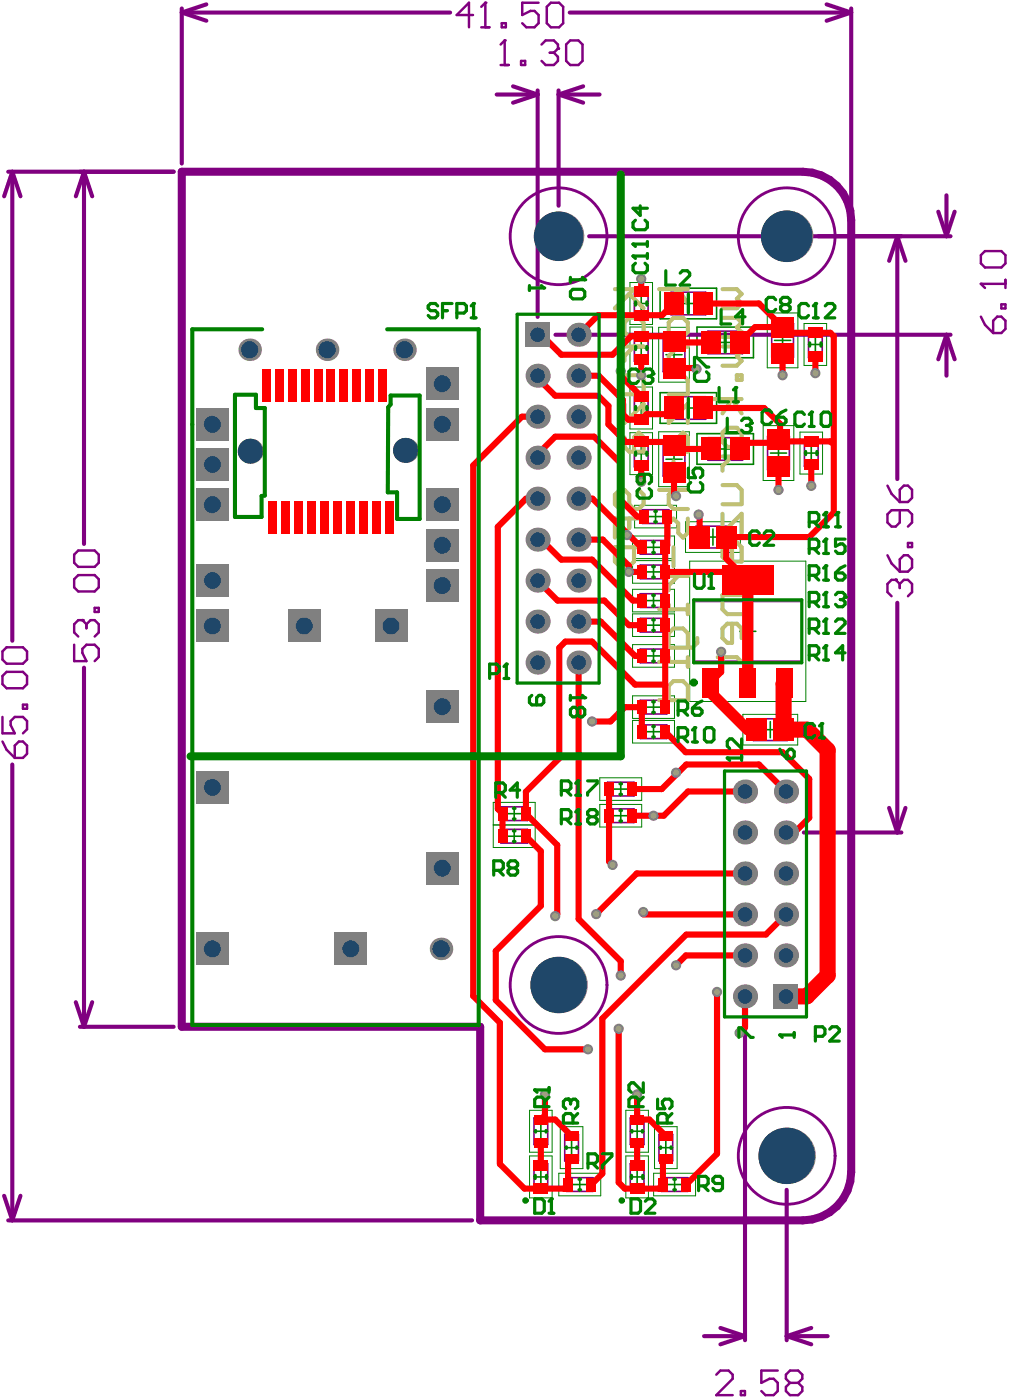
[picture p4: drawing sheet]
<svg xmlns="http://www.w3.org/2000/svg" width="208mm" height="289mm" viewBox="0 0 208 289" stroke-linecap="round" stroke-linejoin="round" font-family="sans-serif">
<g fill="none" stroke="#800080" stroke-width=".33">
<path d="M130.7 59.8h2.9v5.5h-2.9zM130.7 69h2.9v5.5h-2.9zM136.7 69.6h4.4v7h-4.4zM138.3 60.2h7.1v4.7h-7.1zM145.9 68.3h7.1v4.6h-7.1zM159 66.7h4.5v7h-4.5zM166.6 68.3h2.8v5.4h-2.8zM130.7 81.4h2.9v5.4h-2.9zM130.7 90.8h2.9v5.5h-2.9zM136.7 91.2h4.4v6.9h-4.4zM138.3 81.8h7.1v4.6h-7.1zM145.9 90.2h7.1v4.7h-7.1z"/>
<path d="M158.2 89.9h4.5v7h-4.5zM165.8 90.6h2.8v5.5h-2.8zM131.9 111.4h5.5v2.8h-5.5zM131.9 116.5h5.5v2.8h-5.5zM132.4 105.1h5.4v2.8h-5.4zM143.4 108.5h7v4.4h-7zM131.9 122.4h5.5v2.8h-5.5zM131.9 127.5h5.5v2.8h-5.5zM131.9 133.8h5.5v2.8h-5.5zM143 124h22.2v12.3h-22.2zM131.9 144.3h5.5v2.9h-5.5zM131.9 149.4h5.5v2.8h-5.5z"/>
<path d="M155.2 148.2h7v4.4h-7zM103.2 166.3h5.5v2.8h-5.5zM103.2 171h5.5v2.8h-5.5zM125.2 161.2h5.5v2.9h-5.5zM125.2 166.7h5.5v2.9h-5.5zM110 239.9h2.9v5.4h-2.9zM110 230.4h2.9v5.5h-2.9zM116.4 233.8h2.8v5.5h-2.8zM129.9 239.9h2.8v5.4h-2.8zM129.9 230.4h2.8v5.5h-2.8zM135.8 233.8h2.8v5.5h-2.8zM116.7 242.7h5.5v2.9h-5.5z"/>
<path d="M136.3 242.7h5.5v2.9h-5.5z"/>
</g>
<g fill="none" stroke="#008000" stroke-width=".33">
<path d="M136 59.4h11.7v6.3h-11.7zM130.7 62.6h2.9M130.7 71.7h2.9M132.1 61.1v2.9M132.1 70.3v2.8M137.2 73.1h3.4M138.9 71.5v3.3M140.2 62.6h3.3M141.9 60.9v3.3M143.6 67.4h11.7v6.3h-11.7zM147.8 70.6h3.3M149.5 68.9v3.3"/>
<path d="M159.6 70.2h3.3M161.3 68.5v3.3M166.6 71h2.8M168 69.6v2.8M130.7 84.1h2.9M130.7 93.5h2.9M132.1 82.7v2.8M132.1 92.1v2.8M136 80.9h11.7v6.4h-11.7zM137.2 94.7h3.4M138.9 93v3.3M140.2 84.1h3.3"/>
<path d="M141.9 82.4v3.4M143.6 89.4h11.7v6.3h-11.7zM147.8 92.5h3.3M149.5 90.9v3.3M158.8 93.4h3.3M160.4 91.7v3.4M165.8 93.4h2.8M167.2 92v2.8M133.3 117.9h2.8M133.3 112.8h2.8M133.7 106.5h2.8M134.7 111.4v2.8"/>
<path d="M134.7 116.5v2.8M135.1 105.1v2.8M145.3 110.7h3.3M146.9 109v3.4M133.3 135.2h2.8M133.3 123.8h2.8M133.3 128.9h2.8M134.7 122.4v2.8M134.7 127.5v2.8M134.7 133.8v2.8M152.4 130.1h3.4M154.1 128.5v3.3"/>
<path d="M133.3 150.8h2.8M133.3 145.8h2.8M134.7 144.3v2.9M134.7 149.4v2.8M157.1 150.4h3.3M158.7 148.7v3.4M104.6 172.4h2.8M104.6 167.7h2.8M106 166.3v2.8M106 171v2.8M126.5 168.1h2.8M126.5 162.7h2.8"/>
<path d="M127.9 161.2v2.9M127.9 166.7v2.9M110 233.2h2.9M111.5 231.8v2.8M116.4 236.6h2.8M117.8 235.1v2.9M129.9 233.2h2.8M131.3 231.8v2.8M135.8 236.6h2.8M137.2 235.1v2.9M110 242.6h2.9M111.5 241.2v2.8"/>
<path d="M118.1 244.2h2.8M119.5 242.7v2.9M129.9 242.6h2.8M131.3 241.2v2.8M137.6 244.2h2.8M139 242.7v2.9"/>
</g>
<g fill="none" stroke="#008000" stroke-width=".21">
<path d="M129.8 58.2h4.7v8.7h-4.7zM129.8 67.4h4.7v8.6h-4.7zM129.8 79.8h4.7v8.6h-4.7zM135.7 67.5h6.4v11.3h-6.4zM158.1 64.5h6.3v11.3h-6.3zM165.7 66.7h4.7v8.6h-4.7zM129.8 89.2h4.7v8.6h-4.7zM135.7 89h6.4v11.3h-6.4zM157.3 87.7h6.3v11.3h-6.3zM164.9 89.1h4.6v8.6h-4.6zM130.4 110.5h8.6v4.6h-8.6zM130.4 115.6h8.6v4.6h-8.6z"/>
<path d="M130.8 104.2h8.6v4.6h-8.6zM141.3 107.5h11.3v6.4h-11.3zM142.1 115.7h24v28.9h-24zM130.4 121.5h8.6v4.6h-8.6zM130.4 126.5h8.6v4.7h-8.6zM130.4 132.9h8.6v4.6h-8.6zM130.4 143.4h8.6v4.7h-8.6zM130.4 148.5h8.6v4.7h-8.6zM153.1 147.2h11.3v6.4h-11.3zM101.6 165.4h8.7v9.3h-8.7zM101.6 170h8.7M123.6 160.3h8.6v4.7h-8.6z"/>
<path d="M123.6 165.8h8.6v4.7h-8.6zM109.1 228.9h4.7v8.6h-4.7zM109.1 238.3h4.7v8.6h-4.7zM115.5 232.2h4.6v8.7h-4.6zM129 228.9h4.6v8.6h-4.6zM129 238.3h4.6v8.6h-4.6zM134.9 232.2h4.6v8.7h-4.6zM115.2 241.8h8.6v4.7h-8.6zM134.7 241.8h8.6v4.7h-8.6z"/>
</g>
<g fill="none" stroke="#800080" stroke-width=".84">
<path d="M37.5 1.7v32M37.5 2.6l5 1.7M37.5 2.6h55.3M42.5 .9l-5 1.7M102.4 19.5h8.4M105.7 17.8l5.1 1.7M110.8 18.6v46.7M110.8 19.5l-5.1 1.7M115.1 18.6v23.8M115.1 19.5h8.5M115.1 19.5l5.1 1.7M117.4 2.6h58"/>
<path d="M120.2 17.8l-5.1 1.7M170.3 .9l5.1 1.7M175.4 1.7v42M175.4 2.6l-5.1 1.7M1.7 35.4h34.1M2.5 35.4l1.7 5.1M2.5 35.4l-1.7 5.1M2.5 35.4v96.7M17.3 35.4l-1.7 5.1M17.3 35.4v76.7M17.3 35.4l1.7 5.1M121.4 48.7h74.5"/>
<path d="M184.9 48.7l1.7 5.1M184.9 48.7l-1.7 5.1M184.9 48.7v50M193.4 43.6l1.6 5.1M195 40.3v8.4M196.7 43.6l-1.7 5.1M114.5 69h81.4M195 69l1.7 5.1M195 69v8.4M195 69l-1.6 5.1M17.3 137.6v74M184.9 124.2v47.4"/>
<path d="M2.5 157.6v93.9M165.7 171.6h20.1M183.2 166.5l1.7 5.1M186.6 166.5l-1.7 5.1M15.6 206.6l1.7 5M16.5 211.6h19.3M19 206.6l-1.7 5M153.5 209.1v67.2M.8 246.5l1.7 5M1.7 251.5h95.6M4.2 246.5l-1.7 5M162.1 245.2v31.1"/>
<path d="M145.1 275.4h8.4M148.5 273.7l5 1.7M153.5 275.4l-5 1.7M162.1 275.4l5.1 1.7M162.1 275.4h8.5M167.2 273.7l-5.1 1.7"/>
</g>
<g fill="none" stroke="#800080" stroke-width=".51">
<path d="M184.6 119.5h-.9l-.8 .9v1.7l.8 .8M.5 134.3l.9-.9h3.3l.9 .9v1.7l-.9 .8h-3.3l-.9-.8zM.5 139.3l.9-.8h3.3l.9 .8v1.7l-.9 .9h-3.3l-.9-.9zM.5 152.8l.9 1.7 1.6 1.7M.5 147.8v3.4h2.5l-.8-1.7v-.9l.8-.8h1.7l.9 .8v1.7l-.9 .9M3.9 152.8h.8l.9 .9v1.7l-.9 .8h-1.7v-2.5zM4.7 145.2h.9v.9h-.9zM147.6 283.3l.9-.8h1.6l.9 .8v.9l-3.4 3.4h3.4M152.7 286.7h.8v.9h-.8zM160.3 282.5h-3.4v2.5l1.7-.8h.8l.9 .8v1.7l-.9 .9h-1.7l-.8-.9M162.8 285l-.8 .9v.8l.8 .9h1.7l.8-.9v-.8l-.8-.9M162.8 285l-.8-.8v-.9l.8-.8h1.7l.8 .8v.9l-.8 .8"/>
<path d="M162.8 285h1.7"/>
</g>
<circle cx="184.6" cy="119.5" r=".25" fill="#800080"/>
<g fill="none" stroke="#800080" stroke-width=".51">
<path d="M202.1 58.5h5.1M207.2 57.7v1.7M202.1 65.3l.9 1.7 1.7 1.6M205.5 65.3h.9l.8 .8v1.7l-.8 .8h-1.7v-2.5zM206.4 62.7h.8v.9h-.8zM182.9 114.5l.8 1.6 1.7 1.7M182.9 100.1l.8 1.7 1.7 1.7M184.6 119.5l.8 .9M185.4 105.2v2.5l-.8 .8h-.9l-.8-.8v-1.7l.8-.8h3.4l.9 .8v1.7l-.9 .8M186.3 100.1h.8l.9 .8v1.7l-.9 .9h-1.7v-2.6zM186.3 114.5h.8l.9 .8v1.7l-.9 .8h-1.7v-2.5zM187.1 111.9h.9v.9h-.9z"/>
<path d="M185.4 120.4v.8M185.4 120.4l.9-.9h.8l.9 .9v1.7l-.9 .8"/>
</g>
<circle cx="202.1" cy="58.5" r=".25" fill="#800080"/>
<path d="M202.1 58.5l.9 .9M203 51.8h3.4l.8 .8v1.7l-.8 .8h-3.4l-.9-.8v-1.7zM15.3 132.9v3.4h2.5l-.8-1.7v-.9l.8-.8h1.7l.9 .8v1.7l-.9 .9M17 127.8h-.9l-.8 .9v1.7l.8 .8" fill="none" stroke="#800080" stroke-width=".51"/>
<circle cx="17" cy="127.8" r=".25" fill="#800080"/>
<path d="M103.2 13.4h1.7M104 8.3v5.1M15.3 114.3l.8-.8h3.4l.9 .8v1.7l-.9 .8h-3.4l-.8-.8zM15.3 119.4l.8-.9h3.4l.9 .9v1.7l-.9 .8h-3.4l-.8-.8zM17 127.8l.8 .9M17.8 128.7v.8M17.8 128.7l.9-.9h.8l.9 .9v1.7l-.9 .8M19.5 125.3h.9v.8h-.9z" fill="none" stroke="#800080" stroke-width=".51"/>
<circle cx="104" cy="8.3" r=".25" fill="#800080"/>
<path d="M104 8.3l-.8 .9M107.4 12.6h.8v.8h-.8zM111.6 9.2l.8-.9h1.7l.9 .9v.8" fill="none" stroke="#800080" stroke-width=".51"/>
<circle cx="115" cy="10" r=".25" fill="#800080"/>
<path d="M97.5 3.1h-3.4l2.5-2.5v5M99.2 5.6h1.7M100 .6v5M113.3 10.9h.8M114.1 10.9l.9 .8v.9l-.9 .8h-1.7l-.8-.8M115 10l-.9 .9M117.5 8.3h1.7l.8 .9v3.4l-.8 .8h-1.7l-.8-.8v-3.4z" fill="none" stroke="#800080" stroke-width=".51"/>
<circle cx="100" cy=".6" r=".25" fill="#800080"/>
<path d="M100 .6l-.8 .8M103.4 4.8h.8v.8h-.8zM111 .6h-3.4v2.5l1.7-.8h.9l.8 .8v1.7l-.8 .8h-1.7l-.9-.8M113.5 .6h1.7l.9 .8v3.4l-.9 .8h-1.7l-.8-.8v-3.4z" fill="none" stroke="#800080" stroke-width=".51"/>
<g fill="none" stroke="#800080" stroke-width=".59">
<circle cx="115.1" cy="48.7" r="10"/>
<circle cx="162.1" cy="48.7" r="10"/>
<circle cx="115.1" cy="203" r="10"/>
<circle cx="162.1" cy="238.2" r="10"/>
</g>
<path d="M37.5 35.4h127.9a10 10 0 0 1 10 10v196.2a10 10 0 0 1-10 9.9h-66.4v-39.9h-61.5z" fill="none" stroke="#800080" stroke-width="1.7"/>
<g fill="#a6968d">
<circle cx="126.2" cy="178.3" r=".63"/>
<circle cx="121.2" cy="216.3" r=".63"/>
<circle cx="143.5" cy="76.1" r=".63"/>
<circle cx="131.3" cy="225.6" r=".63"/>
<circle cx="112.3" cy="225.6" r=".63"/>
<circle cx="114.4" cy="188.8" r=".63"/>
<circle cx="148.6" cy="134.4" r=".63"/>
<circle cx="144" cy="106.1" r=".63"/>
<circle cx="167.2" cy="100.1" r=".63"/>
<circle cx="160.4" cy="101" r=".63"/>
<circle cx="139.3" cy="102.3" r=".63"/>
<circle cx="132.1" cy="99.3" r=".63"/>
<circle cx="127.9" cy="76.5" r=".63"/>
<circle cx="132.1" cy="57.5" r=".63"/>
<circle cx="168" cy="76.9" r=".63"/>
<circle cx="161.3" cy="77.3" r=".63"/>
<circle cx="132.1" cy="77.3" r=".63"/>
<circle cx="122" cy="148.7" r=".63"/>
<circle cx="122.9" cy="188.4" r=".63"/>
<circle cx="132.6" cy="188" r=".63"/>
<circle cx="129.6" cy="117.9" r=".63"/>
<circle cx="139.3" cy="199" r=".63"/>
<circle cx="147.8" cy="204.5" r=".63"/>
<circle cx="129.2" cy="110.3" r=".63"/>
<circle cx="152.4" cy="212.9" r=".63"/>
<circle cx="139.3" cy="159.3" r=".63"/>
<circle cx="134.7" cy="168.1" r=".63"/>
<circle cx="127.5" cy="212.1" r=".63"/>
<circle cx="127.9" cy="201.1" r=".63"/>
</g>
<g fill="none" stroke="#c0c073" stroke-width=".84">
<path d="M126.7 59.6h5.9M130.7 59.6l-4 3.9M135.8 59.6h5.9M128.7 77.3h2.9l1 1v3h-3.9M128.7 71.4h3.9M129.7 60.6l2.9 2.9M129.7 65.5h1.9l1 1v2l-1 1h-1.9l-1-1v-2zM130.7 71.4l-2 2v1M137.8 71.4h3.9M137.8 77.3h3l.9 1v3h-3.9M137.8 62.6l2-3 1.9 3M138.8 65.5h2l.9 1v2l-.9 1h-2l-1-1v-2z"/>
<path d="M139.8 71.4l-2 2v1M128.7 83.2v4l3.9-4v4M128.7 90.1v2l1 1h2.9v-3l-1-.9-.9 .9v3M137.8 90.1v2l1 1h2.9v-3l-.9-.9-1 .9v3M137.8 83.2v4l3.9-4v4M138.8 95.1v3.9M129.7 106.9v2M130.7 112.8v3l-1 .9h-2l-1-.9v-3h5.9M131.6 101l1 1v1.9l-1 1h-.9l-1-1v-1.9l-1-1h-1l-1 1v1.9l1 1M132.6 106.9h-5.9v3.9M135.8 101h5.9M137.8 118.7h3.9"/>
<path d="M138.8 101l-1 1v1.9l1 1h2.9M138.8 112.8v3.9M139.8 118.7l-2 2v1M141.7 106.9v2.9l-.9 1-1-1v-1.9l-1-1-1 1v2.9M137.8 124.6v1h3.9M141.7 124.6v2"/>
</g>
<circle cx="135.8" cy="125.6" r=".42" fill="#c0c073"/>
<path d="M137.8 135.5v.9h3.9M141.7 135.5v1.9M143.7 131.5v1l-1 1h-4.9v-3l1-1h2l.9 1v3" fill="none" stroke="#c0c073" stroke-width=".84"/>
<circle cx="135.8" cy="136.4" r=".42" fill="#c0c073"/>
<g fill="none" stroke="#c0c073" stroke-width=".84">
<path d="M148.9 59.6h2.9l1 1-1 1 1 1-1 .9h-2.9M148.9 65.5h2.9l1 1-1 1 1 1-1 1h-2.9M148.9 71.4h2.9l1 1-1 1 1 1-1 1h-2.9M151.8 77.3h1v1h-1zM146.9 82.3h5.9M148.9 100h2.9l1 1v2.9h-3.9M148.9 85.2l2-2.9 1.9 2.9M148.9 94.1h3.9M149.9 88.2h1.9l1 1v1.9l-1 1h-1.9l-1-1v-1.9zM150.9 94.1l-2 2v.9M148.9 105.9v3.9l3.9-3.9v3.9M148.9 112.8v2l1 1h2.9v-3l-1-1-.9 1v3"/>
<path d="M151.8 117.7h1v1h-1zM147.9 135.5h3.9l1 .9M148.9 134.5v1.9M150.9 128.6v3.9h-1l-1-1v-2l1-.9h1.9l1 .9v2M152.8 122.6h-3.9v3l1 1h2.9M135.8 144.3h5.9v-2.9l-.9-1h-2l-1 1v2.9"/>
</g>
<g fill="none" stroke="#f00" stroke-width="1.3">
<path d="M132.1 57.5v2.6M110.8 77.4v.5l3.6 3.7h8.9l2.1 2.1v3.8l3.6 3.6h9.1l1.4 1.4h7M110.8 69h.8l4.1 4.1h10.5l3.8-3.8h7.8l1.3 1.3h7.4M119.2 77.4h4.2l4.9 5v3l1.2 1.1h2.6l1.2-1.1h4.3l1.3-1.3M127.9 76.5v1l4.2 4.2M132.1 74.1v3.2M138.9 62.6l-2.4 2.4h-13.2l-4.1 4M138.9 75.9h4.4l.2 .2M144.8 62.6h11.6l6 6h8.7l.7 .7v36.3l-5 5.1h-17.1v4.4l4.4 4.5M161.3 72.9v4.4M161.3 67.4h-5.7l-3.2 3.2M168 73.4v3.5"/>
<path d="M110.8 94.3v-.7l3.6-3.6h8l5.5 5.5v7.6l3.4 3.4h1.4M110.8 85.9h-3.2l-10.1 10v109.4l5.5 5.5v29.1l5.1 5.1h8.1l.9-.8v-4.5l.7-.7M132.1 95.9v3.4M138.9 97.4v4.4l.4 .5M144.8 84.1h12.7l3.3 3.3v3.6M160.4 96.1v4.9M160.8 91h10.3l.3 .3M160.8 91l-.4-.4-.6 .7h-6.1l-1.3 1.2M167.2 95.8v4.3M110.8 102.8h-2.4l-5.8 5.8v58.2l1 .9v5.1M110.8 111.2h.8l4.1 4.1h6.3l8.5 8.5h1.8M110.8 119.7l4.1 4.1h9.6l5.1 5.1h2.7"/>
<path d="M119.2 111.2h5l5.4 5.4v1.3h2.7M119.2 102.8h2.9l10.1 10.1M137.1 117.9h15.3M137.5 106.5v5.9l-.4 .4v33M144 106.1l.2 .2v4.4M119.2 128.1h4.6l7.1 7.1h1.4M119.2 136.6v52.8l8.7 8.7v3M148.6 134.4v4.1l-2.1 2.2v2.1M122 148.7h3.8l3-2.9h3.5v5M137.1 141.1h-6.2l-8.9-8.9h-5.5l-1.2 1.3v22.8l-6.9 6.9v4.5l6.4 6.5v14.2l-.4 .4M137.1 150.8l4.2 4.2h20l5.5 5.5v8.1l-3.1 3h-1.7M108.4 172.4l3.1 3v11.3l-9.3 9.3v10.2l10.1 10.1h8.9"/>
<path d="M125.5 162.7v14.9l.7 .7M130.3 162.7h6.1l5-5.1h15l5.6 5.5M153.5 163.1h-11.7l-5 5h-6.5M132.6 188.5h20.9M153.5 196.9h-12.1l-2.1 2.1M153.5 180h-22.3l-8.3 8.4M162 188.5l-4.2 4.1h-16.4l-17.3 17.4v31.9l-2.2 2.3M127.5 212.1v31.6l1.3 1.3h7l.8-.8v-4.6l.6-.6M147.8 204.5v33.3l-6.4 6.4M153.5 205.4v6.4l-1.1 1.1M111.5 235.6v4.6M112.3 225.6v4.3l-.8 .9h2.9l3.4 3.3"/>
<path d="M131.3 225.6v5.2h2.5l3.4 3.3M131.3 235.6v4.6"/>
</g>
<path d="M161.7 140.7l-.2 .2v9.5h4.8l4.3 4.2v46.5l-4.3 4.3h-4.3" fill="none" stroke="#f00" stroke-width="3.3"/>
<path d="M154.1 119.6v21.1M146.5 142.8l7.6 7.6h1.9" fill="none" stroke="#f00" stroke-width="2.3"/>
<circle cx="126.2" cy="178.3" r="1.06" fill="#808080"/>
<circle cx="126.2" cy="178.3" r=".63" fill="#a6968d"/>
<circle cx="121.2" cy="216.3" r="1.06" fill="#808080"/>
<circle cx="121.2" cy="216.3" r=".63" fill="#a6968d"/>
<circle cx="143.5" cy="76.1" r="1.06" fill="#808080"/>
<circle cx="143.5" cy="76.1" r=".63" fill="#a6968d"/>
<circle cx="131.3" cy="225.6" r="1.06" fill="#808080"/>
<circle cx="131.3" cy="225.6" r=".63" fill="#a6968d"/>
<circle cx="112.3" cy="225.6" r="1.06" fill="#808080"/>
<circle cx="112.3" cy="225.6" r=".63" fill="#a6968d"/>
<circle cx="114.4" cy="188.8" r="1.06" fill="#808080"/>
<circle cx="114.4" cy="188.8" r=".63" fill="#a6968d"/>
<circle cx="148.6" cy="134.4" r="1.06" fill="#808080"/>
<circle cx="148.6" cy="134.4" r=".63" fill="#a6968d"/>
<circle cx="144" cy="106.1" r="1.06" fill="#808080"/>
<circle cx="144" cy="106.1" r=".63" fill="#a6968d"/>
<circle cx="167.2" cy="100.1" r="1.06" fill="#808080"/>
<circle cx="167.2" cy="100.1" r=".63" fill="#a6968d"/>
<circle cx="160.4" cy="101" r="1.06" fill="#808080"/>
<circle cx="160.4" cy="101" r=".63" fill="#a6968d"/>
<circle cx="139.3" cy="102.3" r="1.06" fill="#808080"/>
<circle cx="139.3" cy="102.3" r=".63" fill="#a6968d"/>
<circle cx="132.1" cy="99.3" r="1.06" fill="#808080"/>
<circle cx="132.1" cy="99.3" r=".63" fill="#a6968d"/>
<circle cx="127.9" cy="76.5" r="1.06" fill="#808080"/>
<circle cx="127.9" cy="76.5" r=".63" fill="#a6968d"/>
<circle cx="132.1" cy="57.5" r="1.06" fill="#808080"/>
<circle cx="132.1" cy="57.5" r=".63" fill="#a6968d"/>
<circle cx="168" cy="76.9" r="1.06" fill="#808080"/>
<circle cx="168" cy="76.9" r=".63" fill="#a6968d"/>
<circle cx="161.3" cy="77.3" r="1.06" fill="#808080"/>
<circle cx="161.3" cy="77.3" r=".63" fill="#a6968d"/>
<circle cx="132.1" cy="77.3" r="1.06" fill="#808080"/>
<circle cx="132.1" cy="77.3" r=".63" fill="#a6968d"/>
<circle cx="122" cy="148.7" r="1.06" fill="#808080"/>
<circle cx="122" cy="148.7" r=".63" fill="#a6968d"/>
<circle cx="122.9" cy="188.4" r="1.06" fill="#808080"/>
<circle cx="122.9" cy="188.4" r=".63" fill="#a6968d"/>
<circle cx="132.6" cy="188" r="1.06" fill="#808080"/>
<circle cx="132.6" cy="188" r=".63" fill="#a6968d"/>
<circle cx="129.6" cy="117.9" r="1.06" fill="#808080"/>
<circle cx="129.6" cy="117.9" r=".63" fill="#a6968d"/>
<circle cx="139.3" cy="199" r="1.06" fill="#808080"/>
<circle cx="139.3" cy="199" r=".63" fill="#a6968d"/>
<circle cx="147.8" cy="204.5" r="1.06" fill="#808080"/>
<circle cx="147.8" cy="204.5" r=".63" fill="#a6968d"/>
<circle cx="129.2" cy="110.3" r="1.06" fill="#808080"/>
<circle cx="129.2" cy="110.3" r=".63" fill="#a6968d"/>
<circle cx="152.4" cy="212.9" r="1.06" fill="#808080"/>
<circle cx="152.4" cy="212.9" r=".63" fill="#a6968d"/>
<circle cx="139.3" cy="159.3" r="1.06" fill="#808080"/>
<circle cx="139.3" cy="159.3" r=".63" fill="#a6968d"/>
<circle cx="134.7" cy="168.1" r="1.06" fill="#808080"/>
<circle cx="134.7" cy="168.1" r=".63" fill="#a6968d"/>
<circle cx="127.5" cy="212.1" r="1.06" fill="#808080"/>
<circle cx="127.5" cy="212.1" r=".63" fill="#a6968d"/>
<circle cx="127.9" cy="201.1" r="1.06" fill="#808080"/>
<circle cx="127.9" cy="201.1" r=".63" fill="#a6968d"/>
<circle cx="51.6" cy="93" r="2.57" fill="#808080"/>
<circle cx="51.6" cy="93" r="2.58" fill="#1f4769"/>
<circle cx="83.6" cy="92.8" r="2.57" fill="#808080"/>
<circle cx="83.6" cy="92.8" r="2.58" fill="#1f4769"/>
<circle cx="110.8" cy="119.7" r="2.49" fill="#808080"/>
<circle cx="110.8" cy="119.7" r="1.5" fill="#1f4769"/>
<circle cx="110.8" cy="85.9" r="2.49" fill="#808080"/>
<circle cx="110.8" cy="85.9" r="1.5" fill="#1f4769"/>
<circle cx="119.2" cy="119.7" r="2.49" fill="#808080"/>
<circle cx="119.2" cy="119.7" r="1.5" fill="#1f4769"/>
<circle cx="119.2" cy="85.9" r="2.49" fill="#808080"/>
<circle cx="119.2" cy="85.9" r="1.5" fill="#1f4769"/>
<path d="M40.4 159h6.7v6.6h-6.7z" fill-rule="evenodd" fill="#808080"/>
<circle cx="43.8" cy="162.3" r="1.75" fill="#1f4769"/>
<path d="M40.4 125.7h6.7v6.7h-6.7z" fill-rule="evenodd" fill="#808080"/>
<circle cx="43.8" cy="129" r="1.75" fill="#1f4769"/>
<path d="M40.4 116.3h6.7v6.7h-6.7z" fill-rule="evenodd" fill="#808080"/>
<circle cx="43.8" cy="119.7" r="1.75" fill="#1f4769"/>
<path d="M40.4 92.4h6.7v6.7h-6.7z" fill-rule="evenodd" fill="#808080"/>
<circle cx="43.8" cy="95.7" r="1.75" fill="#1f4769"/>
<path d="M40.4 100.7h6.7v6.6h-6.7z" fill-rule="evenodd" fill="#808080"/>
<circle cx="43.8" cy="104" r="1.75" fill="#1f4769"/>
<circle cx="51.4" cy="72.1" r="2.32" fill="#808080"/>
<circle cx="51.4" cy="72.1" r="1.77" fill="#1f4769"/>
<path d="M77.3 125.7h6.6v6.7h-6.6z" fill-rule="evenodd" fill="#808080"/>
<circle cx="80.6" cy="129" r="1.75" fill="#1f4769"/>
<circle cx="83.4" cy="72.1" r="2.32" fill="#808080"/>
<circle cx="83.4" cy="72.1" r="1.77" fill="#1f4769"/>
<circle cx="67.4" cy="72.1" r="2.32" fill="#808080"/>
<circle cx="67.4" cy="72.1" r="1.77" fill="#1f4769"/>
<circle cx="110.8" cy="136.6" r="2.49" fill="#808080"/>
<circle cx="110.8" cy="136.6" r="1.5" fill="#1f4769"/>
<circle cx="110.8" cy="128.1" r="2.49" fill="#808080"/>
<circle cx="110.8" cy="128.1" r="1.5" fill="#1f4769"/>
<circle cx="110.8" cy="102.8" r="2.49" fill="#808080"/>
<circle cx="110.8" cy="102.8" r="1.5" fill="#1f4769"/>
<circle cx="110.8" cy="94.3" r="2.49" fill="#808080"/>
<circle cx="110.8" cy="94.3" r="1.5" fill="#1f4769"/>
<circle cx="110.8" cy="77.4" r="2.49" fill="#808080"/>
<circle cx="110.8" cy="77.4" r="1.5" fill="#1f4769"/>
<path d="M108.3 66.5h5v5h-5z" fill-rule="evenodd" fill="#808080"/>
<circle cx="110.8" cy="69" r="1.5" fill="#1f4769"/>
<circle cx="119.2" cy="136.6" r="2.49" fill="#808080"/>
<circle cx="119.2" cy="136.6" r="1.5" fill="#1f4769"/>
<circle cx="119.2" cy="128.1" r="2.49" fill="#808080"/>
<circle cx="119.2" cy="128.1" r="1.5" fill="#1f4769"/>
<circle cx="119.2" cy="102.8" r="2.49" fill="#808080"/>
<circle cx="119.2" cy="102.8" r="1.5" fill="#1f4769"/>
<circle cx="119.2" cy="94.3" r="2.49" fill="#808080"/>
<circle cx="119.2" cy="94.3" r="1.5" fill="#1f4769"/>
<circle cx="119.2" cy="77.4" r="2.49" fill="#808080"/>
<circle cx="119.2" cy="77.4" r="1.5" fill="#1f4769"/>
<circle cx="119.2" cy="69" r="2.49" fill="#808080"/>
<circle cx="119.2" cy="69" r="1.5" fill="#1f4769"/>
<circle cx="162.1" cy="238.2" r="5.8" fill="#808080"/>
<circle cx="162.1" cy="238.2" r="5.8" fill="#1f4769"/>
<path d="M159.5 202.9h5v5h-5z" fill-rule="evenodd" fill="#808080"/>
<circle cx="162" cy="205.4" r="1.5" fill="#1f4769"/>
<circle cx="153.5" cy="205.4" r="2.49" fill="#808080"/>
<circle cx="153.5" cy="205.4" r="1.5" fill="#1f4769"/>
<circle cx="162" cy="188.5" r="2.49" fill="#808080"/>
<circle cx="162" cy="188.5" r="1.5" fill="#1f4769"/>
<circle cx="162" cy="180" r="2.49" fill="#808080"/>
<circle cx="162" cy="180" r="1.5" fill="#1f4769"/>
<circle cx="162" cy="171.6" r="2.49" fill="#808080"/>
<circle cx="162" cy="171.6" r="1.5" fill="#1f4769"/>
<circle cx="153.5" cy="188.5" r="2.49" fill="#808080"/>
<circle cx="153.5" cy="188.5" r="1.5" fill="#1f4769"/>
<circle cx="153.5" cy="180" r="2.49" fill="#808080"/>
<circle cx="153.5" cy="180" r="1.5" fill="#1f4769"/>
<circle cx="153.5" cy="171.6" r="2.49" fill="#808080"/>
<circle cx="153.5" cy="171.6" r="1.5" fill="#1f4769"/>
<circle cx="162" cy="163.1" r="2.49" fill="#808080"/>
<circle cx="162" cy="163.1" r="1.5" fill="#1f4769"/>
<circle cx="153.5" cy="163.1" r="2.49" fill="#808080"/>
<circle cx="153.5" cy="163.1" r="1.5" fill="#1f4769"/>
<circle cx="162.1" cy="48.7" r="5.3" fill="#808080"/>
<circle cx="162.1" cy="48.7" r="5.3" fill="#1f4769"/>
<path d="M40.4 192.3h6.7v6.6h-6.7z" fill-rule="evenodd" fill="#808080"/>
<circle cx="43.8" cy="195.6" r="1.75" fill="#1f4769"/>
<path d="M40.4 84.1h6.7v6.7h-6.7z" fill-rule="evenodd" fill="#808080"/>
<circle cx="43.8" cy="87.5" r="1.75" fill="#1f4769"/>
<path d="M69 192.3h6.6v6.6h-6.6z" fill-rule="evenodd" fill="#808080"/>
<circle cx="72.3" cy="195.6" r="1.75" fill="#1f4769"/>
<circle cx="110.8" cy="111.2" r="2.49" fill="#808080"/>
<circle cx="110.8" cy="111.2" r="1.5" fill="#1f4769"/>
<circle cx="119.2" cy="111.2" r="2.49" fill="#808080"/>
<circle cx="119.2" cy="111.2" r="1.5" fill="#1f4769"/>
<circle cx="162" cy="196.9" r="2.49" fill="#808080"/>
<circle cx="162" cy="196.9" r="1.5" fill="#1f4769"/>
<circle cx="153.5" cy="196.9" r="2.49" fill="#808080"/>
<circle cx="153.5" cy="196.9" r="1.5" fill="#1f4769"/>
<circle cx="115.1" cy="203" r="5.8" fill="#808080"/>
<circle cx="115.1" cy="203" r="5.8" fill="#1f4769"/>
<path d="M87.8 175.6h6.7v6.7h-6.7z" fill-rule="evenodd" fill="#808080"/>
<circle cx="91.1" cy="178.9" r="1.75" fill="#1f4769"/>
<path d="M87.8 142.3h6.7v6.7h-6.7z" fill-rule="evenodd" fill="#808080"/>
<circle cx="91.1" cy="145.7" r="1.75" fill="#1f4769"/>
<path d="M87.8 117.4h6.7v6.6h-6.7z" fill-rule="evenodd" fill="#808080"/>
<circle cx="91.1" cy="120.7" r="1.75" fill="#1f4769"/>
<path d="M59.4 125.7h6.6v6.7h-6.6z" fill-rule="evenodd" fill="#808080"/>
<circle cx="62.7" cy="129" r="1.75" fill="#1f4769"/>
<path d="M87.8 100.7h6.7v6.6h-6.7z" fill-rule="evenodd" fill="#808080"/>
<circle cx="91.1" cy="104" r="1.75" fill="#1f4769"/>
<path d="M87.8 75.8h6.7v6.6h-6.7z" fill-rule="evenodd" fill="#808080"/>
<circle cx="91.1" cy="79.1" r="1.75" fill="#1f4769"/>
<circle cx="115.1" cy="48.7" r="5.1" fill="#808080"/>
<circle cx="115.1" cy="48.7" r="5.1" fill="#1f4769"/>
<circle cx="90.9" cy="195.6" r="2.32" fill="#808080"/>
<circle cx="90.9" cy="195.6" r="1.77" fill="#1f4769"/>
<path d="M87.8 109.1h6.7v6.6h-6.7z" fill-rule="evenodd" fill="#808080"/>
<circle cx="91.1" cy="112.4" r="1.75" fill="#1f4769"/>
<path d="M87.8 84.1h6.7v6.7h-6.7z" fill-rule="evenodd" fill="#808080"/>
<circle cx="91.1" cy="87.5" r="1.75" fill="#1f4769"/>
<g fill="#f00">
<path d="M102.6 166.3h2v2.8h-2z" fill-rule="evenodd"/>
<path d="M107.4 166.3h2v2.8h-2z" fill-rule="evenodd"/>
<path d="M116.4 233.1h2.8v2h-2.8z" fill-rule="evenodd"/>
<path d="M129.8 239.1h3v2.2h-3z" fill-rule="evenodd"/>
<path d="M129.9 234.6h2.8v2h-2.8z" fill-rule="evenodd"/>
<path d="M129.3 166.7h2v2.9h-2z" fill-rule="evenodd"/>
<path d="M135.8 233.1h2.8v2h-2.8z" fill-rule="evenodd"/>
<path d="M136.1 144.3h2v2.9h-2z" fill-rule="evenodd"/>
<path d="M136.1 133.8h2v2.8h-2z" fill-rule="evenodd"/>
<path d="M136.1 111.4h2v2.8h-2z" fill-rule="evenodd"/>
<path d="M136.5 105.1h2v2.8h-2z" fill-rule="evenodd"/>
<path d="M55.4 103.3h1.7v6.7h-1.7z" fill-rule="evenodd"/>
<path d="M54.1 76h1.6v6.7h-1.6z" fill-rule="evenodd"/>
<path d="M56.7 76h1.7v6.7h-1.7z" fill-rule="evenodd"/>
<path d="M63.4 103.3h1.6v6.7h-1.6z" fill-rule="evenodd"/>
<path d="M60.7 103.3h1.7v6.7h-1.7z" fill-rule="evenodd"/>
<path d="M59.4 76h1.7v6.7h-1.7z" fill-rule="evenodd"/>
<path d="M62 76h1.7v6.7h-1.7z" fill-rule="evenodd"/>
<path d="M68.7 103.3h1.7v6.7h-1.7z" fill-rule="evenodd"/>
<path d="M66 103.3h1.7v6.7h-1.7z" fill-rule="evenodd"/>
<path d="M67.4 76h1.6v6.7h-1.6z" fill-rule="evenodd"/>
<path d="M70 76h1.7v6.7h-1.7z" fill-rule="evenodd"/>
<path d="M76.7 103.3h1.6v6.7h-1.6z" fill-rule="evenodd"/>
<path d="M74 103.3h1.7v6.7h-1.7z" fill-rule="evenodd"/>
<path d="M75.3 76h1.7v6.7h-1.7z" fill-rule="evenodd"/>
<path d="M102.6 171h2v2.8h-2z" fill-rule="evenodd"/>
<path d="M107.4 170.9h2v2.9h-2z" fill-rule="evenodd"/>
<path d="M116.1 242.7h2v2.9h-2z" fill-rule="evenodd"/>
<path d="M116.4 238h2.8v2h-2.8z" fill-rule="evenodd"/>
<path d="M120.9 242.7h2v2.9h-2z" fill-rule="evenodd"/>
<path d="M129.9 229.8h2.8v2h-2.8z" fill-rule="evenodd"/>
<path d="M129.8 243.9h3v2.2h-3z" fill-rule="evenodd"/>
<path d="M129.3 161.2h2v2.9h-2z" fill-rule="evenodd"/>
<path d="M135.6 242.7h2v2.9h-2z" fill-rule="evenodd"/>
<path d="M135.8 238h2.8v2h-2.8z" fill-rule="evenodd"/>
<path d="M136.1 149.4h2v2.8h-2z" fill-rule="evenodd"/>
<path d="M136.1 116.5h2v2.8h-2z" fill-rule="evenodd"/>
<path d="M136.1 122.4h2v2.8h-2z" fill-rule="evenodd"/>
<path d="M136.1 127.5h2v2.8h-2z" fill-rule="evenodd"/>
<path d="M140.4 242.7h2v2.9h-2z" fill-rule="evenodd"/>
<path d="M142.1 108.4h4.2v4.6h-4.2z" fill-rule="evenodd"/>
<path d="M147.6 108.4h4.1v4.6h-4.1z" fill-rule="evenodd"/>
<path d="M153.9 148.1h4.2v4.6h-4.2z" fill-rule="evenodd"/>
<path d="M110 239.1h3v2.2h-3z" fill-rule="evenodd"/>
<path d="M110 234.6h2.9v2h-2.9z" fill-rule="evenodd"/>
<path d="M124.5 166.7h2v2.9h-2z" fill-rule="evenodd"/>
<path d="M131.3 144.3h2v2.9h-2z" fill-rule="evenodd"/>
<path d="M131.3 133.8h2v2.8h-2z" fill-rule="evenodd"/>
<path d="M131.3 111.4h2v2.8h-2z" fill-rule="evenodd"/>
<path d="M131.7 105.1h2v2.8h-2z" fill-rule="evenodd"/>
<path d="M130.6 85.4h3v2.2h-3z" fill-rule="evenodd"/>
<path d="M130.6 73.1h3v2.1h-3z" fill-rule="evenodd"/>
<path d="M130.6 63.9h3v2.2h-3z" fill-rule="evenodd"/>
<path d="M130.6 59.1h3v2.1h-3z" fill-rule="evenodd"/>
<path d="M144.5 90.2h4v4.7h-4z" fill-rule="evenodd"/>
<path d="M150.4 90.2h4v4.7h-4z" fill-rule="evenodd"/>
<path d="M166.5 72.3h3v2.2h-3z" fill-rule="evenodd"/>
<path d="M158.9 70.8h4.7v4.2h-4.7z" fill-rule="evenodd"/>
<path d="M58.1 103.3h1.6v6.7h-1.6z" fill-rule="evenodd"/>
<path d="M79.3 103.3h1.7v6.7h-1.7z" fill-rule="evenodd"/>
<path d="M71.4 103.3h1.6v6.7h-1.6z" fill-rule="evenodd"/>
<path d="M64.7 76h1.7v6.7h-1.7z" fill-rule="evenodd"/>
<path d="M72.7 76h1.6v6.7h-1.6z" fill-rule="evenodd"/>
<path d="M78 76h1.7v6.7h-1.7z" fill-rule="evenodd"/>
<path d="M110 229.8h2.9v2h-2.9z" fill-rule="evenodd"/>
<path d="M110 243.9h3v2.2h-3z" fill-rule="evenodd"/>
<path d="M124.5 161.2h2v2.9h-2z" fill-rule="evenodd"/>
<path d="M131.3 149.4h2v2.8h-2z" fill-rule="evenodd"/>
<path d="M131.3 116.5h2v2.8h-2z" fill-rule="evenodd"/>
<path d="M131.3 122.4h2v2.8h-2z" fill-rule="evenodd"/>
<path d="M131.3 127.5h2v2.8h-2z" fill-rule="evenodd"/>
<path d="M130.6 90h3v2.2h-3z" fill-rule="evenodd"/>
<path d="M130.6 94.8h3v2.2h-3z" fill-rule="evenodd"/>
<path d="M136.6 89.8h4.6v4.2h-4.6z" fill-rule="evenodd"/>
<path d="M136.6 95.3h4.6v4.2h-4.6z" fill-rule="evenodd"/>
<path d="M136.9 60.2h4v4.7h-4z" fill-rule="evenodd"/>
<path d="M130.6 68.2h3v2.2h-3z" fill-rule="evenodd"/>
<path d="M136.6 68.3h4.6v4.2h-4.6z" fill-rule="evenodd"/>
<path d="M136.6 73.8h4.6v4.1h-4.6z" fill-rule="evenodd"/>
<path d="M130.6 80.6h3v2.2h-3z" fill-rule="evenodd"/>
<path d="M159.4 148.1h4.2v4.6h-4.2z" fill-rule="evenodd"/>
<path d="M148.8 116.5h10.6v6.1h-10.6z" fill-rule="evenodd"/>
<path d="M165.7 89.9h3v2.2h-3z" fill-rule="evenodd"/>
<path d="M165.7 94.7h3v2.2h-3z" fill-rule="evenodd"/>
<path d="M158.1 88.6h4.7v4.1h-4.7z" fill-rule="evenodd"/>
<path d="M158.1 94.1h4.7v4.1h-4.7z" fill-rule="evenodd"/>
<path d="M144.5 68.3h4v4.6h-4z" fill-rule="evenodd"/>
<path d="M150.4 68.3h4v4.6h-4z" fill-rule="evenodd"/>
<path d="M166.5 67.5h3v2.2h-3z" fill-rule="evenodd"/>
<path d="M158.9 65.3h4.7v4.2h-4.7z" fill-rule="evenodd"/>
<path d="M136.9 81.8h4v4.6h-4z" fill-rule="evenodd"/>
<path d="M160.1 137.6h3.3v6.2h-3.3z" fill-rule="evenodd"/>
<path d="M152.4 137.6h3.4v6.2h-3.4z" fill-rule="evenodd"/>
<path d="M144.8 137.6h3.3v6.2h-3.3z" fill-rule="evenodd"/>
<path d="M142.9 60.2h3.9v4.7h-3.9z" fill-rule="evenodd"/>
<path d="M142.9 81.8h3.9v4.6h-3.9z" fill-rule="evenodd"/>
</g>
<path d="M54 67.9h-14.4v143.4h59v-143.4h-18.8M48.4 81.4h4.3v2.7h1.9v18l-.7 .1v4.4h-5.5zM80.5 81.5h6v25.5h-4.7v-5.5h-1.9l.1-17.6 .5-.5z" fill="none" stroke="#008000" stroke-width=".84"/>
<g fill="none" stroke="#008000" stroke-width=".66">
<path d="M109.1 58.9v.9M109.1 59.4h3M106.6 64.8h16.9v76h-16.9zM131 62.2v.7M131 71.4v.7M133.3 62.2v.7M133.3 71.4v.7M141.9 60.6v4M149.5 68.6v4M166.9 70.7v.6M169.2 70.7v.6M131 83.8v.6"/>
<path d="M131 93.2v.6M133.3 83.8v.6M133.3 93.2v.6M141.9 82.1v4M149.5 90.5v4M166 93.1v.6M168.3 93.1v.6M134.5 119h.3M134.5 111.7h.3M134.5 113.9h.3M134.5 116.8h.3M134.9 105.4h.4"/>
<path d="M134.9 107.6h.4M134.5 134.1h.3M134.5 136.3h.3M134.5 124.9h.3M134.5 127.8h.3M134.5 129.9h.3M134.5 122.7h.3M143 123.6h22.2v13h-22.2zM134.5 151.9h.3M134.5 149.7h.3M134.5 144.7h.3M134.5 146.8h.3"/>
<path d="M149.3 158.9h16.9v50.7h-16.9zM105.8 173.4h.3M105.8 171.3h.3M105.8 166.6h.3M105.8 168.8h.3M127.8 167.1h.3M127.8 169.2h.3M127.8 161.6h.3M127.8 163.7h.3M110.4 233v.3M112.5 233v.3M116.7 236.4v.3"/>
<path d="M118.9 236.4v.3M130.2 233v.3M132.4 233v.3M136.1 236.4v.3M138.3 236.4v.3M110.3 242.3v.6M112.6 242.3v.6M119.3 243.1h.3M119.3 245.2h.3M130.1 242.3v.6M132.5 242.3v.6M138.9 243.1h.3"/>
<path d="M138.9 245.2h.3"/>
</g>
<path d="M127.9 36v119.9h-88.6" fill="none" stroke="#008000" stroke-width="1.7"/>
<circle cx="112.1" cy="59.4" r=".33" fill="#008000"/>
<path d="M111.6 58.9l.5 .5M148.2 79.9v2.9h2M151.6 79.9v2.9M141.9 96.5v2h1.4l-.5-1v-.5l.5-.5h1l.5 .5v1l-.5 .5M142.3 99.4l-.4 .5v1l.4 .5h2l.5-.5v-1l-.5-.5M151.1 82.8h1M109.6 143.3l-.5 .5v1l.5 .5h2l.5-.5v-1l-.5-.5h-.5l-.5 .5v1.5M135.5 226.6v1.9h1.5l-.5-1v-.4l.5-.5h1l.5 .5v.9l-.5 .5M137.5 231.5v-1.5l-.5-.5h-1l-.5 .5v1.5h3M138.5 229.5l-1 1" fill="none" stroke="#008000" stroke-width=".66"/>
<circle cx="151.6" cy="79.9" r=".33" fill="#008000"/>
<path d="M151.6 79.9l-.5 .5M156.5 109.9l-.5-.5h-1l-.5 .5v2l.5 .5h1l.5-.5M157.5 109.9l.5-.5h.9l.5 .5v.5l-1.9 2h1.9M100.9 138.9h1.5l.5-.5v-1l-.5-.5h-1.5v2.9M103.9 139.8h.9M104.3 136.9v2.9M168 213.6h1.5l.5-.5v-1l-.5-.5h-1.5v3M171 212.1l.5-.5h1l.5 .5v.5l-2 2h2" fill="none" stroke="#008000" stroke-width=".66"/>
<circle cx="104.3" cy="136.9" r=".33" fill="#008000"/>
<path d="M104.3 136.9l-.4 .5M110.2 247.1h1.5l.5 .5v2l-.5 .5h-1.5zM113.1 250.1h1M113.6 247.1v3" fill="none" stroke="#008000" stroke-width=".66"/>
<circle cx="113.6" cy="247.1" r=".33" fill="#008000"/>
<path d="M117.6 57.2v1M117.6 57.7h2.9M113.6 247.1l-.5 .5M130 247.1h1.5l.5 .5v2l-.5 .5h-1.5zM133 247.6l.5-.5h1l.5 .5v.5l-2 2h2" fill="none" stroke="#008000" stroke-width=".66"/>
<circle cx="120.5" cy="57.7" r=".33" fill="#008000"/>
<path d="M118 59.6h2l.5 .5v1l-.5 .5h-2l-.4-.5v-1zM120 57.2l.5 .5M160.7 213.3h3M163.7 212.8v1" fill="none" stroke="#008000" stroke-width=".66"/>
<circle cx="160.7" cy="213.3" r=".33" fill="#008000"/>
<path d="M148.6 63.8v3h2M153.5 65.3h-1.9l1.4-1.5v3M159 85l-.5-.5h-1l-.4 .5v2l.4 .5h1l.5-.5M160 86h1.5l.5 .5v.5l-.5 .5h-1l-.5-.5zM162 84.5l-1 .5-1 1M160.7 154.4l.5 1 1 1M162.7 154.4h.5l.5 .5v1l-.5 .5h-1v-1.5zM160.7 213.3l.5 .5M110.2 224.7h2.9M112.2 228.1v-1.5l-.5-.5h-1l-.5 .5v1.5h2.9M113.1 226.1l-.9 1M113.1 224.2v1" fill="none" stroke="#008000" stroke-width=".66"/>
<circle cx="110.2" cy="224.7" r=".33" fill="#008000"/>
<g fill="none" stroke="#008000" stroke-width=".66">
<path d="M117.6 143.3v1M117.6 143.8h2.9M101.7 179.4h1.5l.5-.5v-1l-.5-.5h-1.5v3M102.2 163.4h1.4l.5-.5v-1l-.5-.5h-1.4v2.9M102.7 179.4l1 1M103.2 163.4l.9 .9M105.2 178.9l-.5-.5v-.5l.5-.5h1l.5 .5v.5l-.5 .5M105.2 178.9l-.5 .5v.5l.5 .5h1l.5-.5v-.5l-.5-.5M105.2 178.9h1M107.1 162.9h-2l1.5-1.5v2.9M110.2 224.7l.5 .5M121.2 239.8h1.4l.5-.5v-1l-.5-.5h-1.4v3"/>
<path d="M122.2 239.8l.9 1M124.1 237.8h2v.5l-2 2v.5M131.6 228.1v-1.5l-.5-.5h-1l-.5 .5v1.5h3M132.6 223.2v2l-2-2h-.5l-.5 .5v1l.5 .5M132.6 226.1l-1 1"/>
</g>
<circle cx="120.5" cy="143.8" r=".33" fill="#008000"/>
<path d="M131.6 76.6l-.5-.5h-1l-.5 .5v1.9l.5 .5h1l.5-.5M132.6 76.6l.5-.5h.9l.5 .5v.5M132.8 97.8v1.4l-.5 .5h-.5l-.5-.5v-1l.5-.4h2l.5 .4v1l-.5 .5M131.8 100.7l-.5 .5v1l.5 .5h2l.5-.5v-1l-.5-.5M119 146.3l.5-.5h.5l.5 .5v1l-.5 .5h-.5l-.5-.5M119 146.3l-.5-.5h-.5l-.4 .5v1l.4 .5h.5l.5-.5M119 146.3v1M120 143.3l.5 .5" fill="none" stroke="#008000" stroke-width=".66"/>
<circle cx="134.5" cy="77.1" r=".33" fill="#008000"/>
<path d="M130.5 52.8h2.9M130.9 45.4l-.4 .5v1l.4 .5h2l.5-.5v-1l-.5-.5M130.9 54.3l-.4 .4v1l.4 .5h2l.5-.5v-1l-.5-.4M131.9 42.4v2l-1.4-1.5h2.9M133.4 52.3v1M133.5 77.6h.5M134 77.6l.5 .4v.5l-.5 .5h-.9l-.5-.5M134.5 77.1l-.5 .5" fill="none" stroke="#008000" stroke-width=".66"/>
<circle cx="130.5" cy="52.8" r=".33" fill="#008000"/>
<path d="M130.5 52.8l.4 .5M130.5 50.3h2.9M133.4 49.8v1" fill="none" stroke="#008000" stroke-width=".66"/>
<circle cx="130.5" cy="50.3" r=".33" fill="#008000"/>
<path d="M130.5 50.3l.4 .5M149.9 156.2h2.9M152.8 155.8v.9M152.3 213.8v-1.9h.5l1.9 1.9h.5M144 244.4h1.4l.5-.5v-.9l-.5-.5h-1.4v2.9M144.9 244.4l1 1M148.9 243.9h-1.5l-.5-.4v-.5l.5-.5h1l.5 .5v1.9l-.5 .5h-1l-.5-.5" fill="none" stroke="#008000" stroke-width=".66"/>
<circle cx="149.9" cy="156.2" r=".33" fill="#008000"/>
<path d="M137.2 55.8v3h2M140.2 56.3l.5-.5h.9l.5 .5v.5l-1.9 2h1.9M159.9 61.8l-.5-.5h-1l-.5 .5v2l.5 .4h1l.5-.4M161.3 62.8l-.5-.5v-.5l.5-.5h1l.5 .5v.5l-.5 .5M161.3 62.8l-.5 .5v.5l.5 .4h1l.5-.4v-.5l-.5-.5M161.3 62.8h1M149.9 86.2v3h1.9M152.8 86.7l.5-.5h1l.5 .5v.5M149.9 156.2l.5 .5M152.8 152.3v2l-1.9-2h-.5l-.5 .5v1l.5 .5" fill="none" stroke="#008000" stroke-width=".66"/>
<circle cx="154.8" cy="87.2" r=".33" fill="#008000"/>
<path d="M153.8 87.7h.5M154.3 87.7l.5 .5v.5l-.5 .5h-1l-.5-.5M154.8 87.2l-.5 .5M115.7 168.8h1.5l.4-.4v-1l-.4-.5h-1.5v2.9M116.7 168.8l.9 1M118.6 169.8h1M119.1 166.9v2.9" fill="none" stroke="#008000" stroke-width=".66"/>
<circle cx="119.1" cy="166.9" r=".33" fill="#008000"/>
<path d="M143.1 118.3v2.5l.5 .5h1l.5-.5v-2.5M146.6 118.3v3M146.1 121.3h1M119.1 166.9l-.5 .5M121.6 168.4l-.5-.5v-.5l.5-.5h1l.5 .5v.5l-.5 .5M121.6 168.4l-.5 .4v.5l.5 .5h1l.5-.5v-.5l-.5-.4M121.6 168.4h1" fill="none" stroke="#008000" stroke-width=".66"/>
<circle cx="146.6" cy="118.3" r=".33" fill="#008000"/>
<path d="M146.6 118.3l-.5 .5M166.8 135.1h1.4l.5-.5v-1l-.5-.5h-1.4v2.9M167.7 135.1l1 .9M169.7 136h1M170.2 133.1v2.9" fill="none" stroke="#008000" stroke-width=".66"/>
<circle cx="170.2" cy="133.1" r=".33" fill="#008000"/>
<path d="M166.8 113.1h1.4l.5-.5v-1l-.5-.5h-1.4v3M167.7 113.1l1 1M169.7 114.1h1M170.2 111.1v3M170.2 133.1l-.5 .5M174.1 134.6h-1.9l1.5-1.5v2.9" fill="none" stroke="#008000" stroke-width=".66"/>
<circle cx="170.2" cy="111.1" r=".33" fill="#008000"/>
<path d="M166.8 107.6h1.4l.5-.5v-1l-.5-.5h-1.4v3M167.7 107.6l1 1M169.7 108.6h1M170.2 111.1l-.5 .5M170.2 105.6v3M174.1 111.1h-1.9v1.5l1-.5h.5l.4 .5v1l-.4 .5h-1l-.5-.5" fill="none" stroke="#008000" stroke-width=".66"/>
<circle cx="170.2" cy="105.6" r=".33" fill="#008000"/>
<path d="M170.2 105.6l-.5 .5M172.2 108.6h1M172.7 105.6v3" fill="none" stroke="#008000" stroke-width=".66"/>
<circle cx="172.7" cy="105.6" r=".33" fill="#008000"/>
<path d="M165.8 85.4l-.5-.5h-1l-.5 .5v2l.5 .5h1l.5-.5M166.8 87.9h.9M167.3 84.9v3M172.7 105.6l-.5 .5" fill="none" stroke="#008000" stroke-width=".66"/>
<circle cx="167.3" cy="84.9" r=".33" fill="#008000"/>
<path d="M167.3 84.9l-.5 .5M169.7 84.9h1l.5 .5v2l-.5 .5h-1l-.5-.5v-2zM117.1 226.6h-.5l-.5 .5v.9l.5 .5M118.1 231.5v-1.5l-.5-.5h-1l-.5 .5v1.5h3M119.1 229.5l-1 1" fill="none" stroke="#008000" stroke-width=".66"/>
<circle cx="117.1" cy="226.6" r=".33" fill="#008000"/>
<path d="M139.7 152h1.5l.5-.5v-1l-.5-.5h-1.5v2.9M140.7 152l1 .9M142.7 152.9h1M143.2 150v2.9M117.1 226.6l.5 .5M117.6 227.1v.4M117.6 227.1l.5-.5h.5l.5 .5v.9l-.5 .5" fill="none" stroke="#008000" stroke-width=".66"/>
<circle cx="143.2" cy="150" r=".33" fill="#008000"/>
<path d="M139.7 146.5h1.5l.5-.5v-1l-.5-.5h-1.5v2.9M140.7 146.5l1 .9M142.7 146h1.5l.5 .5v.5l-.5 .4h-1l-.5-.4zM143.2 150l-.5 .5M144.7 144.5l-1 .5-1 1M145.7 150h.9l.5 .5v1.9l-.5 .5h-.9l-.5-.5v-1.9zM115.7 162.9h1.5l.4-.5v-.9l-.4-.5h-1.5v2.9M116.7 162.9l.9 1M118.6 163.9h1M119.1 161v2.9" fill="none" stroke="#008000" stroke-width=".66"/>
<circle cx="119.1" cy="161" r=".33" fill="#008000"/>
<path d="M90.2 63.1l-.5-.5h-1l-.5 .5v.4l.5 .5h1l.5 .5v.5l-.5 .5h-1l-.5-.5M91.2 64h1M93.2 62.6h-2v2.9M94.1 64.5h1.5l.5-.5v-.9l-.5-.5h-1.5v2.9M97.1 65.5h1M97.6 62.6v2.9M143.1 75.7v-2h.5l2 2h.5M143.6 76.6l-.5 .5v1l.5 .5h2l.5-.5v-1l-.5-.5M119.1 161l-.5 .5M121.1 161h2v.5l-2 1.9v.5" fill="none" stroke="#008000" stroke-width=".66"/>
<circle cx="97.6" cy="62.6" r=".33" fill="#008000"/>
<path d="M97.6 62.6l-.5 .5M167.9 149.6l-.5-.5h-1l-.5 .5v2l.5 .5h1l.5-.5M168.9 152.1h1M169.4 149.1v3" fill="none" stroke="#008000" stroke-width=".66"/>
<circle cx="169.4" cy="149.1" r=".33" fill="#008000"/>
<path d="M166.8 129.6h1.4l.5-.5v-1l-.5-.5h-1.4v3M167.7 129.6l1 1M169.7 130.6h1M170.2 127.6v3M169.4 149.1l-.5 .5" fill="none" stroke="#008000" stroke-width=".66"/>
<circle cx="170.2" cy="127.6" r=".33" fill="#008000"/>
<path d="M166.8 124.1h1.4l.5-.5v-1l-.5-.5h-1.4v3M167.7 124.1l1 1M169.7 125.1h1M170.2 127.6l-.5 .5M170.2 122.1v3M172.2 128.1l.5-.5h1l.4 .5v.5l-1.9 2h1.9" fill="none" stroke="#008000" stroke-width=".66"/>
<circle cx="170.2" cy="122.1" r=".33" fill="#008000"/>
<path d="M170.2 122.1l-.5 .5M172.2 122.6l.5-.5h1l.4 .5v.5" fill="none" stroke="#008000" stroke-width=".66"/>
<circle cx="174.1" cy="123.1" r=".33" fill="#008000"/>
<path d="M166.8 118.6h1.4l.5-.5v-1l-.5-.5h-1.4v3M167.7 118.6l1 1M169.7 119.6h1M170.2 116.6v3M173.2 123.6h.5M173.7 123.6l.4 .5v.5l-.4 .5h-1l-.5-.5M174.1 123.1l-.4 .5" fill="none" stroke="#008000" stroke-width=".66"/>
<circle cx="170.2" cy="116.6" r=".33" fill="#008000"/>
<path d="M166.6 63.1l-.5-.5h-1l-.4 .5v1.9l.4 .5h1l.5-.5M167.6 65.5h1M168.1 62.6v2.9M170.2 116.6l-.5 .5M172.2 118.1h1.5l.4 .5v.5l-.4 .5h-1l-.5-.5zM174.1 116.6l-.9 .5-1 1" fill="none" stroke="#008000" stroke-width=".66"/>
<circle cx="168.1" cy="62.6" r=".33" fill="#008000"/>
<g fill="none" stroke="#008000" stroke-width=".66">
<path d="M168.1 62.6l-.5 .5M170.1 63.1l.5-.5h.9l.5 .5v.4l-1.9 2h1.9"/>
<circle cx="108.3" cy="247.5" r=".33"/>
<circle cx="128.1" cy="247.5" r=".33"/>
</g>
<circle cx="143" cy="140.7" r=".42" fill="none" stroke="#008000" stroke-width=".83"/>
</svg>
